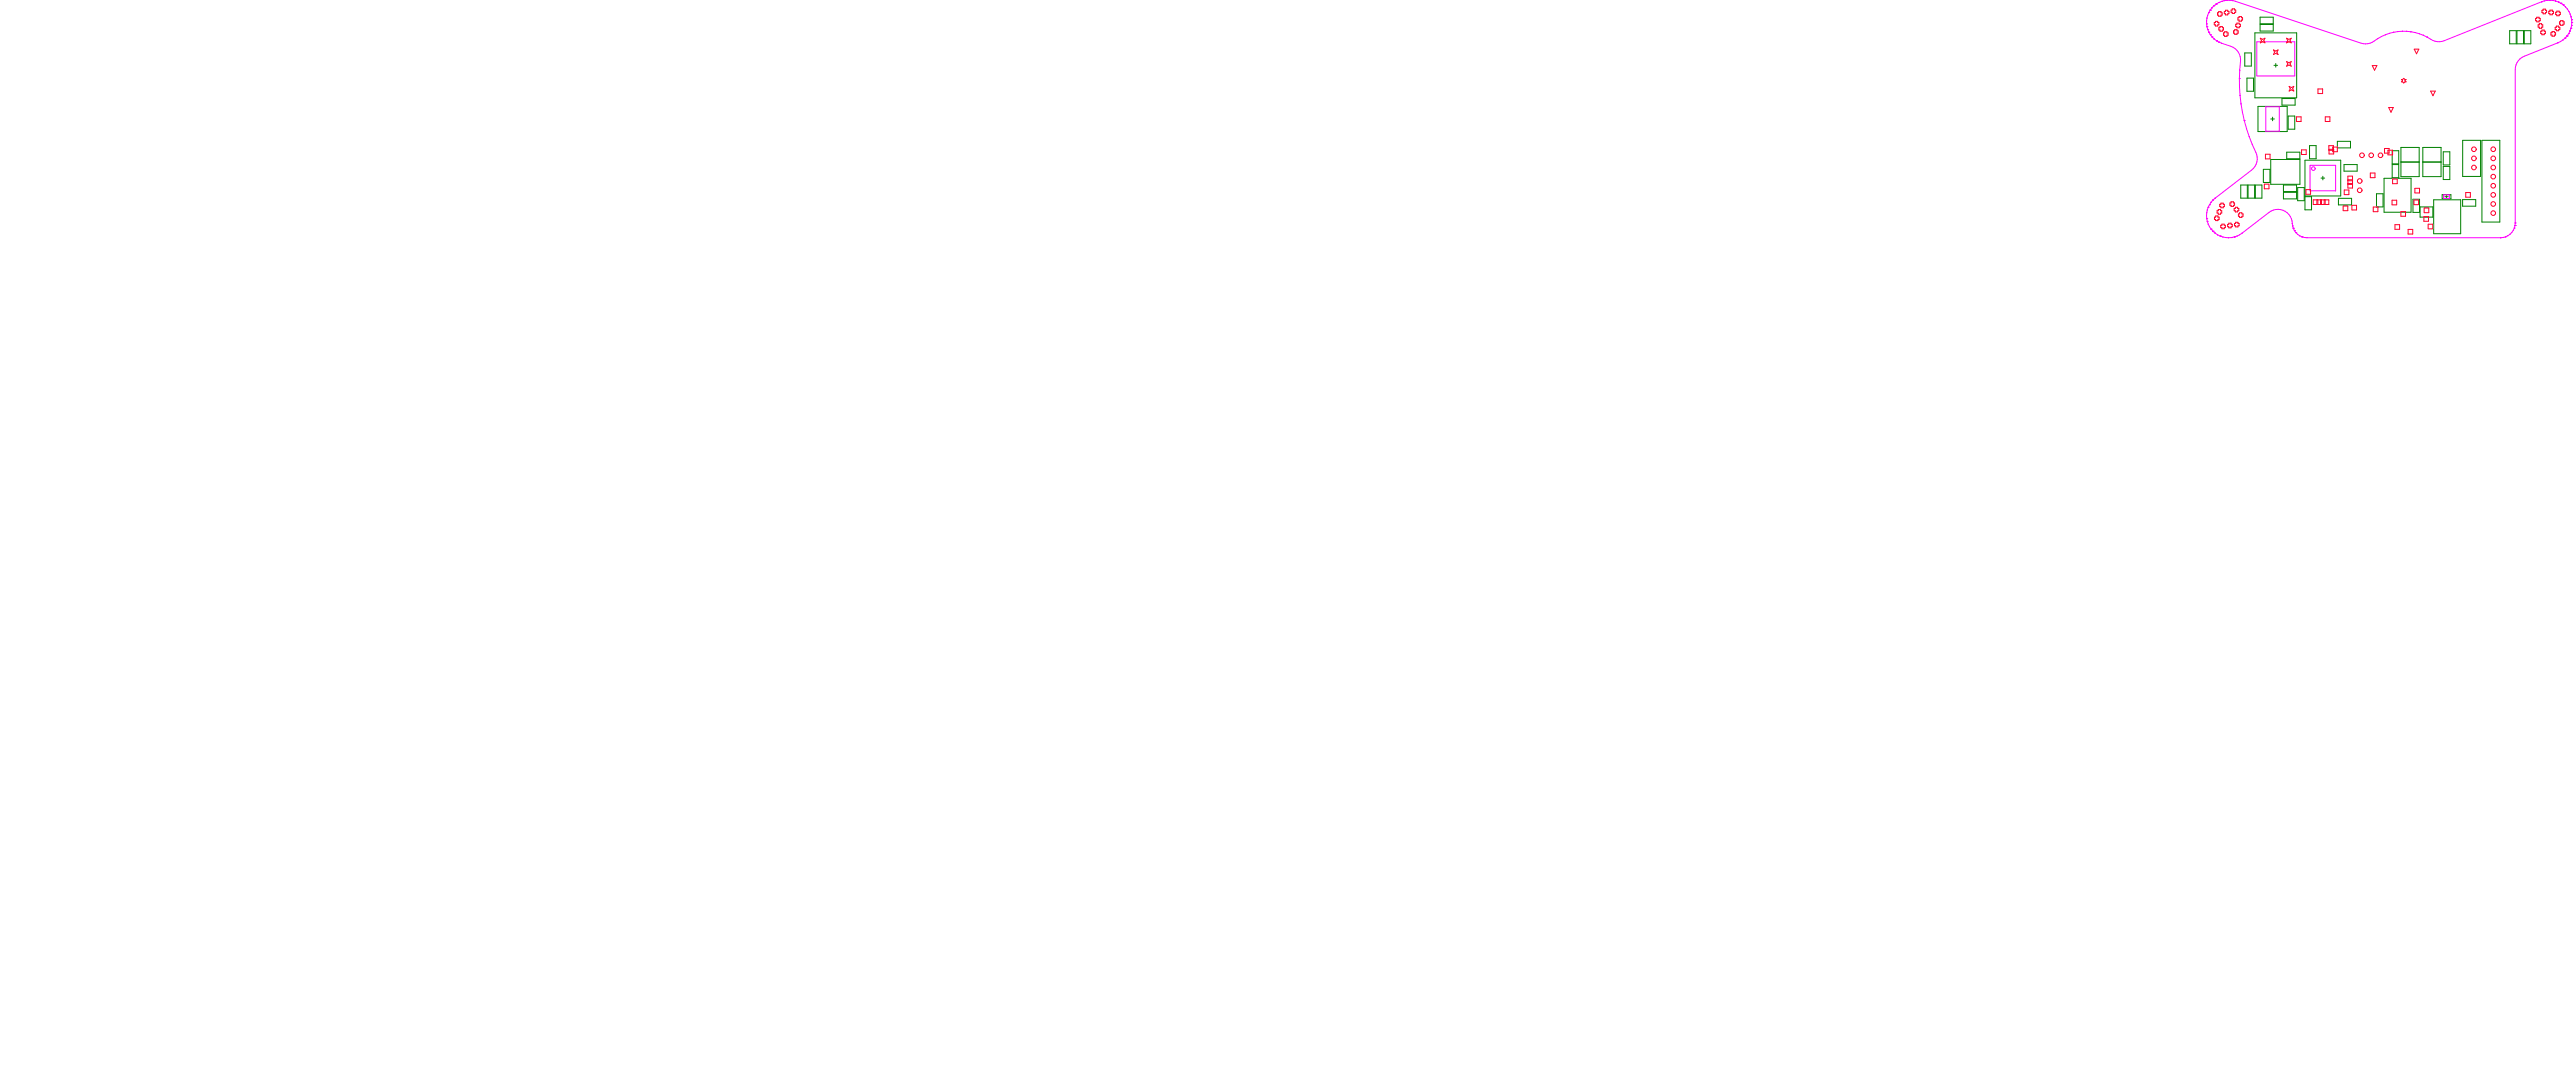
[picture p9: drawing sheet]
<svg xmlns="http://www.w3.org/2000/svg" width="2348mm" height="980mm" viewBox="0 0 2348 980" stroke-linecap="round" stroke-linejoin="round" font-family="sans-serif">
<g fill="none" stroke="#008000" stroke-width=".91">
<path d="M2061 16h12v6h-12zM2056 30h39v59h-39zM2061 22h12v6h-12zM2289 28h6v12h-6zM2296 28h5v12h-5zM2302 28h6v12h-6zM2047 48h6v12h-6zM2074 60h3M2076 58v3M2049 71h6v12h-6zM2059 97h27v23h-27zM2081 90h12v6h-12z"/>
<path d="M2071 108h3M2073 107v3M2087 106h6v12h-6zM2086 139h12v6h-12zM2106 133h6v12h-6zM2132 129h12v6h-12zM2182 137h6v12h-6zM2190 134h16v27h-16zM2210 134h16v27h-16zM2228 138h6v12h-6zM2246 128h16v33h-16zM2264 128h16v74h-16z"/>
<path d="M2064 154h6v12h-6zM2071 145h27v23h-27zM2102 146h33v33h-33zM2138 150h12v6h-12zM2182 150h6v12h-6zM2190 148h16M2210 148h16M2228 152h6v12h-6zM2044 169h6v12h-6zM2050 169h6v12h-6zM2057 169h6v12h-6zM2083 169h12v6h-12z"/>
<path d="M2083 175h12v6h-12zM2096 171h6v12h-6zM2102 179h6v12h-6zM2117 162h3M2118 161v3M2167 177h6v12h-6zM2174 163h25v30h-25zM2227 177h8v4h-8zM2230 179h3M2231 178v3M2133 181h12v6h-12zM2201 182h6v12h-6z"/>
<path d="M2207 189h12v9h-12zM2220 182h24v31h-24zM2246 182h12v6h-12z"/>
</g>
<g fill="none" stroke="#f0f" stroke-width=".91">
<path d="M2058 38h35v31h-35zM2066 97h13v23h-13zM2107 151h23v23h-23zM2228 178h6v3h-6zM2013 199h.1"/>
<circle cx="2110" cy="154" r="1.7"/>
</g>
<circle cx="2013" cy="199" r=".2" fill="#f0f"/>
<path d="M2012 197l1 2M2014 189l-1 5" fill="none" stroke="#f0f" stroke-width=".91"/>
<circle cx="2014" cy="189" r=".2" fill="#f0f"/>
<path d="M2014 189h.1" fill="none" stroke="#f0f" stroke-width=".91"/>
<circle cx="2014" cy="27" r=".2" fill="#f0f"/>
<path d="M2014 27h.1" fill="none" stroke="#f0f" stroke-width=".91"/>
<circle cx="2013" cy="24" r=".2" fill="#f0f"/>
<path d="M2012 22l1 2M2013 24h.1" fill="none" stroke="#f0f" stroke-width=".91"/>
<circle cx="2012" cy="22" r=".2" fill="#f0f"/>
<path d="M2012 19h.1M2013 17l-1 2M2013 17h.1M2013 14v2M2014 12h.1M2012 22h.1" fill="none" stroke="#f0f" stroke-width=".91"/>
<g fill="#f0f">
<circle cx="2014" cy="12" r=".2"/>
<circle cx="2018" cy="211" r=".2"/>
</g>
<path d="M2017 209h.1M2017 209l1 2M2018 211h.1" fill="none" stroke="#f0f" stroke-width=".91"/>
<g fill="#f0f">
<circle cx="2017" cy="209" r=".2"/>
<circle cx="2018" cy="211" r=".2"/>
</g>
<path d="M2018 211h.1M2018 211l2 2M2020 213h.1" fill="none" stroke="#f0f" stroke-width=".91"/>
<circle cx="2015" cy="187" r=".2" fill="#f0f"/>
<path d="M2017 34h.1M2017 184l-2 3M2017 184h.1M2018 182l-1 2M2018 182h.1M2020 181h.1" fill="none" stroke="#f0f" stroke-width=".91"/>
<circle cx="2017" cy="34" r=".2" fill="#f0f"/>
<path d="M2016 32h.1M2017 34l2 2M2019 36h.1" fill="none" stroke="#f0f" stroke-width=".91"/>
<circle cx="2016" cy="32" r=".2" fill="#f0f"/>
<path d="M2016 32h.1" fill="none" stroke="#f0f" stroke-width=".91"/>
<circle cx="2016" cy="9" r=".2" fill="#f0f"/>
<path d="M2016 9h.1M2017 7l-1 2M2017 7h.1M2019 5h.1" fill="none" stroke="#f0f" stroke-width=".91"/>
<circle cx="2019" cy="5" r=".2" fill="#f0f"/>
<path d="M2023 214h.1M2023 214l2 1" fill="none" stroke="#f0f" stroke-width=".91"/>
<circle cx="2025" cy="215" r=".2" fill="#f0f"/>
<path d="M2024 38h.1M2024 38l2 1" fill="none" stroke="#f0f" stroke-width=".91"/>
<circle cx="2024" cy="38" r=".2" fill="#f0f"/>
<path d="M2024 2h.1M2026 39h.1" fill="none" stroke="#f0f" stroke-width=".91"/>
<circle cx="2024" cy="2" r=".2" fill="#f0f"/>
<path d="M2024 2h.1" fill="none" stroke="#f0f" stroke-width=".91"/>
<circle cx="2024" cy="2" r=".2" fill="#f0f"/>
<path d="M2026 1l-2 1" fill="none" stroke="#f0f" stroke-width=".91"/>
<circle cx="2026" cy="1" r=".2" fill="#f0f"/>
<path d="M2029 1h.1M2031 0l-2 1M2031 0h.1M2030 217h3" fill="none" stroke="#f0f" stroke-width=".91"/>
<circle cx="2031" cy="0" r=".2" fill="#f0f"/>
<path d="M2034 0h-3M2034 0h.1" fill="none" stroke="#f0f" stroke-width=".91"/>
<circle cx="2035" cy="217" r=".2" fill="#f0f"/>
<path d="M2038 216l-3 1" fill="none" stroke="#f0f" stroke-width=".91"/>
<circle cx="2038" cy="216" r=".2" fill="#f0f"/>
<path d="M2036 1h.1M2036 1h3M2039 1h.1M2037 43l3 3M2045 213l-2 1" fill="none" stroke="#f0f" stroke-width=".91"/>
<circle cx="2047" cy="110" r=".2" fill="#f0f"/>
<path d="M2042 72h.1M2042 79h.1M2044 95h.1M2045 102h.1M2047 110h.1" fill="none" stroke="#f0f" stroke-width=".91"/>
<circle cx="2042" cy="72" r=".2" fill="#f0f"/>
<path d="M2042 50l1 2M2043 54v2M2042 72h.1M2043 64h.1M2049 117h.1M2051 125h.1M2058 150l-1 2M2059 143l-1 5M2073 192l-4 2M2078 191l4 1M2084 193l2 1M2087 195l2 2" fill="none" stroke="#f0f" stroke-width=".91"/>
<circle cx="2094" cy="212" r=".2" fill="#f0f"/>
<path d="M2093 210l1 2M2094 212h.1" fill="none" stroke="#f0f" stroke-width=".91"/>
<circle cx="2093" cy="210" r=".2" fill="#f0f"/>
<path d="M2093 210h.1" fill="none" stroke="#f0f" stroke-width=".91"/>
<circle cx="2093" cy="210" r=".2" fill="#f0f"/>
<path d="M2092 208h.1M2094 212l2 2" fill="none" stroke="#f0f" stroke-width=".91"/>
<circle cx="2092" cy="208" r=".2" fill="#f0f"/>
<path d="M2091 206l1 2" fill="none" stroke="#f0f" stroke-width=".91"/>
<circle cx="2091" cy="206" r=".2" fill="#f0f"/>
<path d="M2091 204v2M2091 206h.1" fill="none" stroke="#f0f" stroke-width=".91"/>
<circle cx="2092" cy="208" r=".2" fill="#f0f"/>
<path d="M2090 199v2M2091 204h.1M2092 208h.1" fill="none" stroke="#f0f" stroke-width=".91"/>
<circle cx="2100" cy="216" r=".2" fill="#f0f"/>
<path d="M2100 216h.1M2100 216l2 1M2102 217h.1" fill="none" stroke="#f0f" stroke-width=".91"/>
<circle cx="2102" cy="217" r=".2" fill="#f0f"/>
<g fill="none" stroke="#f0f" stroke-width=".91">
<path d="M2169 35l-4 2M2183 29l-4 1M2183 29h.1M2187 29h.1M2191 28h.1M2191 28l4 1M2195 29h.1M2199 29h.1M2199 29l4 1M2203 30h.1M2206 31l4 1M2210 32h.1"/>
<path d="M2214 34h.1M2214 34l3 2M2219 37l4 1M2229 37l-4 1"/>
</g>
<circle cx="2280" cy="217" r=".2" fill="#f0f"/>
<path d="M2280 217h.1M2283 217h-3M2283 217h.1" fill="none" stroke="#f0f" stroke-width=".91"/>
<circle cx="2283" cy="217" r=".2" fill="#f0f"/>
<path d="M2291 212l-4 3" fill="none" stroke="#f0f" stroke-width=".91"/>
<circle cx="2293" cy="208" r=".2" fill="#f0f"/>
<path d="M2293 208h.1M2294 206l-1 2" fill="none" stroke="#f0f" stroke-width=".91"/>
<circle cx="2294" cy="206" r=".2" fill="#f0f"/>
<path d="M2294 206h.1" fill="none" stroke="#f0f" stroke-width=".91"/>
<circle cx="2294" cy="206" r=".2" fill="#f0f"/>
<path d="M2294 203v3" fill="none" stroke="#f0f" stroke-width=".91"/>
<circle cx="2294" cy="203" r=".2" fill="#f0f"/>
<path d="M2318 2h.1M2298 54l-3 5M2302 51l-2 1M2294 61v2M2294 203h.1" fill="none" stroke="#f0f" stroke-width=".91"/>
<circle cx="2318" cy="2" r=".2" fill="#f0f"/>
<path d="M2323 0l-3 1M2323 0h.1" fill="none" stroke="#f0f" stroke-width=".91"/>
<circle cx="2323" cy="0" r=".2" fill="#f0f"/>
<path d="M2328 0h.1M2328 0l3 1M2331 1h.1M2333 2h.1M2333 39h.1M2337 36l-4 3" fill="none" stroke="#f0f" stroke-width=".91"/>
<circle cx="2333" cy="2" r=".2" fill="#f0f"/>
<path d="M2333 2h.1M2333 2l3 1M2336 3h.1" fill="none" stroke="#f0f" stroke-width=".91"/>
<circle cx="2336" cy="3" r=".2" fill="#f0f"/>
<path d="M2336 3h.1" fill="none" stroke="#f0f" stroke-width=".91"/>
<circle cx="2336" cy="3" r=".2" fill="#f0f"/>
<path d="M2336 3l2 2" fill="none" stroke="#f0f" stroke-width=".91"/>
<circle cx="2338" cy="5" r=".2" fill="#f0f"/>
<path d="M2338 5h.1M2339 35h.1" fill="none" stroke="#f0f" stroke-width=".91"/>
<circle cx="2339" cy="35" r=".2" fill="#f0f"/>
<path d="M2341 33h.1" fill="none" stroke="#f0f" stroke-width=".91"/>
<circle cx="2341" cy="33" r=".2" fill="#f0f"/>
<path d="M2343 31l-2 2" fill="none" stroke="#f0f" stroke-width=".91"/>
<circle cx="2343" cy="31" r=".2" fill="#f0f"/>
<path d="M2343 31h.1M2344 28l-1 3M2344 28h.1M2345 26h.1" fill="none" stroke="#f0f" stroke-width=".91"/>
<circle cx="2345" cy="26" r=".2" fill="#f0f"/>
<path d="M2345 26h.1M2345 23v3" fill="none" stroke="#f0f" stroke-width=".91"/>
<circle cx="2345" cy="23" r=".2" fill="#f0f"/>
<path d="M2345 23h.1M2346 21l-1 2" fill="none" stroke="#f0f" stroke-width=".91"/>
<circle cx="2346" cy="21" r=".2" fill="#f0f"/>
<path d="M2346 21h.1" fill="none" stroke="#f0f" stroke-width=".91"/>
<circle cx="2345" cy="18" r=".2" fill="#f0f"/>
<path d="M2345 15h.1M2345 15v3M2345 18h.1" fill="none" stroke="#f0f" stroke-width=".91"/>
<circle cx="2345" cy="18" r=".2" fill="#f0f"/>
<path d="M2340 6h.1M2340 6l3 4M2344 13l1 2M2013 202h.1" fill="none" stroke="#f0f" stroke-width=".91"/>
<circle cx="2013" cy="202" r=".2" fill="#f0f"/>
<g fill="none" stroke="#f0f" stroke-width=".91">
<path d="M2012 19v3M2014 12l-1 2M2019 5l-2 2M2343 10l1 3M2345 18l1 3M2013 24l2 5M2015 29h.1M2015 29l2 5M2153 39l2 1M2162 39l-5 1M2176 32l-4 1M2341 33l-2 2"/>
<path d="M2345 26l-1 2M2040 46l1 2M2043 52v2M2043 56a150 150 0 0 0 0 31M2295 59l-1 2M2294 63v140M2043 87h.1M2043 87l4 23M2049 117l5 15M2057 139l2 4M2058 148v2M2013 194l-1 3"/>
<path d="M2013 199l1 5 3 5M2020 181l-2 1M2086 194l1 1M2025 215l2 1M2040 215l-2 1M2090 201l1 3M2092 208l1 2M2097 215l3 1M2293 208l-1 2"/>
</g>
<circle cx="2015" cy="29" r=".2" fill="#f0f"/>
<path d="M2016 9l-2 3M2015 29h.1M2034 42l3 1M2041 48l1 2M2020 213l2 1M2027 216l3 1M2035 217h-2M2043 214l-3 1" fill="none" stroke="#f0f" stroke-width=".91"/>
<circle cx="2021" cy="37" r=".2" fill="#f0f"/>
<path d="M2019 36l2 1M2021 37h.1M2021 37l3 1" fill="none" stroke="#f0f" stroke-width=".91"/>
<circle cx="2021" cy="37" r=".2" fill="#f0f"/>
<path d="M2021 4l-2 1M2021 4h.1" fill="none" stroke="#f0f" stroke-width=".91"/>
<circle cx="2021" cy="4" r=".2" fill="#f0f"/>
<g fill="none" stroke="#f0f" stroke-width=".91">
<path d="M2021 4h.1M2024 2l-3 2M2028 1h-2M2034 0l2 1M2165 37l-3 2M2172 33l-3 2M2179 30l-3 2M2191 28l-8 1M2195 29h4M2203 30l3 1M2217 36l2 1M2223 38h2"/>
<path d="M2057 152l-2 1M2078 191l-5 1M2082 192l2 1M2089 197l1 2M2096 214l1 1M2102 217h2M2285 216l-2 1"/>
</g>
<circle cx="2285" cy="216" r=".2" fill="#f0f"/>
<path d="M2320 1l-2 1M2326 0h-3M2331 1l2 1M2339 35l-2 1M2285 216h.1M2292 210l-1 2" fill="none" stroke="#f0f" stroke-width=".91"/>
<circle cx="2326" cy="0" r=".2" fill="#f0f"/>
<g fill="none" stroke="#f0f" stroke-width=".91">
<path d="M2012 19h.1M2013 16v1M2013 14h.1M2014 12h.1M2016 9h.1M2017 7h.1M2019 5h.1M2021 4h.1M2024 2h.1M2026 1h.1M2029 1h-1M2031 0h.1"/>
<path d="M2034 0h.1M2036 1h.1M2039 1h.1M2039 1l114 38M2318 2l-89 35M2318 2h.1M2320 1h.1M2323 0h.1M2326 0h.1M2326 0h2M2328 0h.1M2331 1h.1"/>
<path d="M2333 2h.1M2336 3h.1M2338 5h.1M2338 5l2 1M2340 6h.1M2341 8h1M2343 10h.1M2344 13h.1M2345 15h.1M2345 18h.1M2012 22h.1M2013 24h.1"/>
<path d="M2014 27h.1M2015 29h.1M2016 32h.1M2017 34h.1M2019 36h.1M2021 37h.1M2024 38h.1M2026 39l8 3M2155 40h2M2169 35h.1M2172 33h.1M2176 32h.1"/>
<path d="M2179 30h.1M2183 29h.1M2187 29h.1M2191 28h.1M2195 29h.1M2199 29h.1M2203 30h.1M2206 31h.1M2210 32h.1M2210 32l4 2M2214 34h.1M2333 39l-31 12"/>
<path d="M2333 39h.1M2335 38h.1M2337 36h.1M2339 35h.1M2341 33h.1M2343 31h.1M2344 28h.1M2345 26h.1M2345 23h.1M2346 21h.1M2300 52l-2 2M2042 72h.1"/>
<path d="M2042 79h.1M2043 64h.1M2043 87h.1M2044 95h.1M2045 102h.1M2047 110h.1M2047 110l2 7M2049 117h.1M2051 125h.1M2054 132h.1M2054 132l3 7M2055 153l-35 28"/>
<path d="M2012 197h.1M2013 194h.1M2013 199h.1M2013 191h.1M2014 189h.1M2015 187l-1 2M2015 187h.1M2017 184h.1M2018 182h.1M2020 181h.1M2069 194l-24 19M2013 202h.1"/>
<path d="M2014 204h.1M2015 207h.1M2017 209h.1M2018 211h.1M2020 213h.1M2022 214h1M2023 214h.1M2025 215h.1M2027 216h.1M2030 217h.1M2033 217h.1M2035 217h.1"/>
<path d="M2038 216h.1M2040 215h.1M2043 214h.1M2045 213h.1M2091 204h.1M2091 206h.1M2092 208h.1M2093 210h.1M2094 212h.1M2096 214h.1M2097 215h.1M2100 216h.1"/>
<path d="M2102 217h.1M2104 217h.1M2104 217h176M2280 217h.1M2283 217h.1M2285 216h.1M2287 215l-2 1M2287 215h.1M2289 214h.1M2291 212h.1M2292 210h.1M2293 208h.1"/>
<path d="M2294 206h.1M2294 203h.1"/>
</g>
<g fill="none" stroke="#ff002a" stroke-width=".91">
<path d="M2022 12h1v-1h3v1h1v2h-1v1h-3v-1h-1zM2029 10h1v-1h2v1h1v3h-1v1h-2v-1h-1zM2035 9h1v-1h2v1h1v2h-1v1h-2v-1h-1zM2041 16h1v-1h2v1h1v2h-1v1h-2v-1h-1zM2312 17h2v-1h2v1h1v2h-1v1h-2v-1h-2zM2318 9h1v-1h2v1h2v3h-2v1h-2v-1h-1zM2325 10h1v-1h2v1h1v2h-1v1h-2v-1h-1zM2331 11h1v-1h2v1h1v2h-1v1h-2v-1h-1zM2334 20h1v-1h2v1h2v2h-2v1h-2v-1h-1zM2019 21h1v-2h3v2h1v2h-1v1h-3v-1h-1zM2024 25h1v-1h2v1h1v2h-1v1h-2v-1h-1zM2028 30h1v-1h2v1h1v2h-1v1h-2v-1h-1z"/>
<path d="M2037 28h1v-1h2v1h1v2h-1v1h-2v-1h-1zM2039 22h1v-1h2v1h1v2h-1v1h-2v-1h-1zM2061 35l3 1 2-1-1 2 1 2-2-1-3 1 2-2zM2085 35l3 1 2-1-1 2 1 2-2-1-3 1 1-2zM2315 23h1v-1h2v1h1v2h-1v1h-2v-1h-1zM2317 29h1v-2h2v2h1v2h-1v1h-2v-1h-1zM2326 30h2v-1h2v1h1v2h-1v1h-2v-1h-2zM2330 25h1v-1h3v1h1v2h-1v1h-3v-1h-1zM2073 45l3 2 2-2-1 3 1 2-2-1-3 1 1-2zM2085 56l3 1 2-1-1 2 1 2-2-1-3 1 1-2zM2164 60h4l-2 4zM2202 45h4l-2 4z"/>
<path d="M2088 79l2 1 2-1-1 2 1 2-2-1-2 1 1-2zM2190 72h1l1-1 1 1h1l-1 2 1 1h-1l-1 1-1-1h-1l1-1zM2114 81h4v4h-4zM2179 98h4l-2 4zM2217 83h4l-2 4zM2094 107h5v4h-5zM2121 107h4v4h-4zM2099 137h4v4h-4zM2124 133h4v4h-4zM2124 136h4v4h-4zM2127 134h5v4h-5zM2175 135h4v5h-4z"/>
<path d="M2178 137h4v4h-4zM2066 141h4v4h-4zM2162 158h4v4h-4zM2065 168h4v4h-4zM2103 173h4v4h-4zM2138 173h4v4h-4zM2141 161h5v10h-5zM2141 167h5M2141 164h5M2141 165h5M2141 168h5M2182 163h4v4h-4z"/>
<path d="M2202 172h5v4h-5zM2249 176h4v4h-4zM2020 198h1v-1h2v1h1v2h-1v1h-2v-1h-1zM2022 192h1v-1h2v1h1v2h-1v1h-2v-1h-1zM2024 186h2v-1h2v1h1v2h-1v1h-2v-1h-2zM2034 185h1v-1h2v1h1v2h-1v1h-2v-1h-1zM2038 190h1v-1h2v1h1v2h-1v1h-2v-1h-1zM2041 195h2v-1h2v1h1v2h-1v1h-2v-1h-2zM2110 182h14v4h-14zM2113 182v4M2114 182v4M2116 182v4"/>
<path d="M2117 182v4M2120 182v4M2121 182v4M2137 188h4v4h-4zM2145 187h4v4h-4zM2164 189h5v4h-5zM2182 183h4v4h-4zM2190 193h4v4h-4zM2202 182h4v5h-4zM2211 197h4v5h-4zM2211 190h4v4h-4zM2025 205h1v-1h3v1h1v2h-1v2h-3v-2h-1z"/>
<path d="M2032 205h1v-2h2v2h1v2h-1v1h-2v-1h-1zM2038 204h1v-1h2v1h1v2h-1v1h-2v-1h-1zM2184 205h4v4h-4zM2196 209h4v4h-4zM2215 204h4v5h-4z"/>
<circle cx="2256" cy="136" r="2.1"/>
<circle cx="2274" cy="136" r="2.1"/>
<circle cx="2154" cy="142" r="2.1"/>
<circle cx="2163" cy="142" r="2.1"/>
<circle cx="2171" cy="142" r="2.1"/>
<circle cx="2256" cy="144" r="2.1"/>
<circle cx="2256" cy="153" r="2.1"/>
<circle cx="2274" cy="144" r="2.1"/>
<circle cx="2274" cy="153" r="2.1"/>
<circle cx="2152" cy="173" r="2.1"/>
<circle cx="2152" cy="165" r="2.1"/>
<circle cx="2274" cy="161" r="2.1"/>
<circle cx="2274" cy="169" r="2.1"/>
<circle cx="2274" cy="178" r="2.1"/>
<circle cx="2274" cy="194" r="2.1"/>
<circle cx="2274" cy="186" r="2.1"/>
</g>
</svg>
